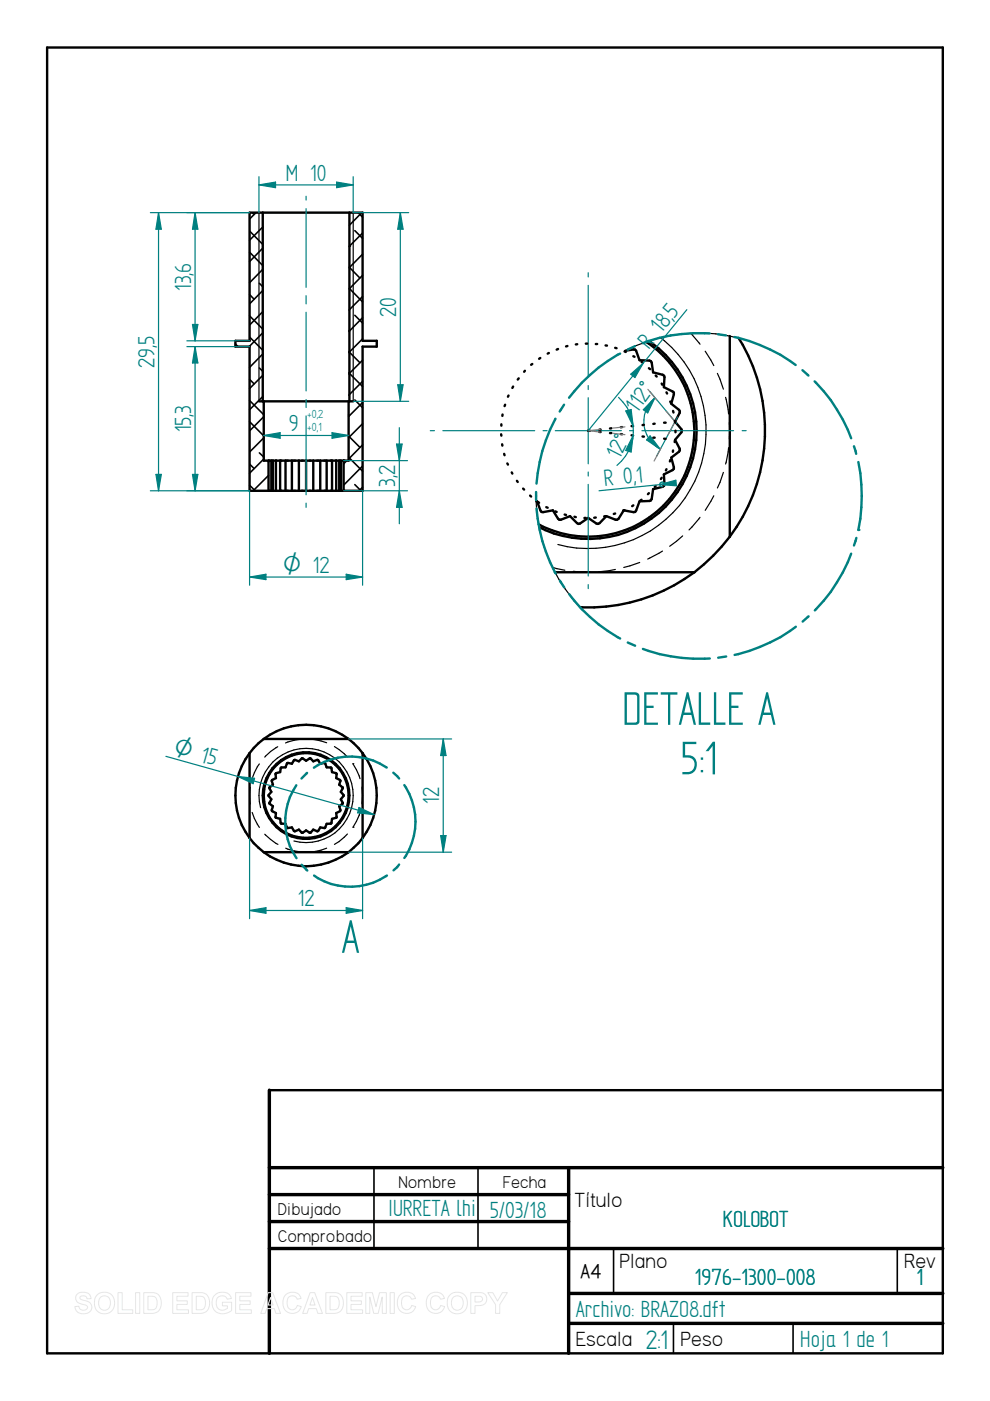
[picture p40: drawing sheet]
<svg xmlns="http://www.w3.org/2000/svg" width="210mm" height="297mm" viewBox="0 0 210 297" stroke-linecap="round" stroke-linejoin="round" font-family="sans-serif">
<defs><g id="words">
<g font-size="11.2" fill="#008080">
<text x="131.9" y="153.7">DETALLE A</text>
<text x="144.2" y="164.2">5:1</text>
<text x="72.4" y="202">A</text>
</g>
<text font-size="6.4" fill="#008080" x="136.9" y="285.9">2:1</text>
<g font-size="5.6" fill="#008080">
<text x="60.6" y="38.3">M 10</text>
<text x="40.5" y="61.7" transform="rotate(-90 40.5 61.7)">13,6</text>
<text x="84" y="67.2" transform="rotate(-90 84 67.2)">20</text>
<text x="142.9" y="67.6" transform="rotate(-51 142.9 67.6)">5</text>
<text x="137.6" y="74.2" transform="rotate(-51 137.6 74.2)">R 18,</text>
<text x="32.8" y="78" transform="rotate(-90 32.8 78)">29,5</text>
<text x="135.1" y="87.7" transform="rotate(-55 135.1 87.7)">112°</text>
<text x="40.5" y="91.7" transform="rotate(-90 40.5 91.7)">15,3</text>
<text x="61.3" y="91.4">9</text>
<text x="131.3" y="97.5" transform="rotate(-63 131.3 97.5)">12°</text>
<text x="83.8" y="103.2" transform="rotate(-90 83.8 103.2)">3,2</text>
<text x="128.1" y="103.1" transform="rotate(-6 128.1 103.1)">R 0,</text>
<text x="135" y="102.4" transform="rotate(-6 135 102.4)">1</text>
<text x="93.1" y="170.5" transform="rotate(-90 93.1 170.5)">12</text>
<text x="63.1" y="192.2">12</text>
<text x="82.3" y="257.7">IURRETA lhi</text>
<text x="103.8" y="258.2">5/03/18</text>
<text x="153.3" y="260.1">KOLOBOT</text>
<text x="147.3" y="272.5">1976-1300-008</text>
<text x="194.4" y="272.5">1</text>
<text x="122.1" y="279.1">Archivo: BRAZO8.dft</text>
<text x="169.7" y="285.5">Hoja 1 de 1</text>
</g>
<g font-size="5.4" fill="#008080">
<text x="59.9" y="121.5">O 12</text>
<text x="36.6" y="159.9" transform="rotate(16 36.6 159.9)">O 15</text>
</g>
<g font-size="4.9">
<text x="121.8" y="255.9">Título</text>
<text x="131.4" y="268.8">Plano</text>
<text x="191.7" y="268.8">Rev</text>
<text x="122.1" y="285.3">Escala</text>
<text x="144.3" y="285.3">Peso</text>
</g>
<text font-size="4.7" x="123.1" y="271">A4</text>
<g font-size="4.1">
<text x="84.5" y="251.8">Nombre</text>
<text x="106.6" y="251.8">Fecha</text>
<text x="58.9" y="257.6">Dibujado</text>
<text x="58.9" y="263.3">Comprobado</text>
</g>
<g font-size="2.8" fill="#008080">
<text x="65.2" y="88.6">+0,2</text>
<text x="65.2" y="91.4">+0,1</text>
</g>
</g></defs>
<g fill="none" stroke="#000" stroke-width=".51">
<path d="M10 10.1h189.9v276.8h-189.9zM52.9 45.1h24v27.2h3v1.2h-3v30.6h-24v-30.6h-3v-1.2h3zM55.7 45.1v40M74.1 45.1v40M54.9 85.1h20M55.9 85.1v12.6h18v-12.6M56.9 97.7v6.4M57.5 97.7v6.4M57.9 97.7v6.4M58.5 97.7v6.4M59.4 97.7v6.4M60.5 97.7v6.4"/>
<path d="M61.9 97.7v6.4M63.4 97.7v6.4M64.9 97.7v6.4M66.4 97.7v6.4M67.9 97.7v6.4M69.3 97.7v6.4M70.4 97.7v6.4M71.3 97.7v6.4M71.9 97.7v6.4M72.3 97.7v6.4M72.9 97.7v6.4M52.9 159.7v18"/>
<path d="M52.9 159.7a15 15 0 0 0 0 18M55.9 156.7l-2.1 1.9-.9 1.1M55.9 156.7a15 15 0 0 1 18 0M55.9 156.7h18M73.9 156.7l2.1 1.9 .9 1.1M76.9 159.7v18M76.9 159.7a15 15 0 0 1 0 18M52.9 177.7l.9 1.1 2.1 1.9M59.6 162.8l.9-.1 .4-.9 1 .1 .5-.8 1 .3 .7-.6 .8 .5 .8-.5 .7 .6 1-.3 .5 .8 1-.1 .4 .9 .9 .1 .2 .9 .9 .3v1l.8 .4-.2 1 .8 .6-.4 .9 .6 .8-.6 .8 .4 .8-.8 .6 .2 1-.8 .5v1l-.9 .2-.2 1-.9 .1-.4 .9-1-.2-.5 .8-1-.3-.7 .7-.8-.5-.8 .5-.7-.7-1 .3-.5-.8-1 .2-.4-.9-.9-.1-.2-1-.9-.2v-1l-.8-.5 .2-1-.8-.6 .4-.8-.6-.8 .6-.8-.4-.9 .8-.6-.2-1 .8-.4v-1l.9-.3zM76.9 177.7l-.9 1.1-2.1 1.9M55.9 180.7a15 15 0 0 0 18 0M55.9 180.7h18"/>
<path d="M57.1 231.1h142.8"/>
<circle cx="64.9" cy="168.7" r="9.2"/>
<circle cx="64.9" cy="168.7" r="9"/>
</g>
<path d="M57.1 231.1v55.8M57.1 247.6h142.8M57.1 253.3h63.5M57.1 259h63.5M120.6 247.6v39.3M57.1 264.7h142.8M120.6 274.2h79.3M120.6 280.6h79.3" fill="none" stroke="#000" stroke-width=".72"/>
<g fill="none" stroke="#000" stroke-width=".34">
<path d="M52.9 49l2.8 2.8M52.9 53.5l2.8 2.8M53.5 45.1l.3 .4M54.3 45.1l-1.4 1.3M55.7 48.1l-2.8 2.8M55.7 52.6l-2.8 2.9M55.7 57.1l-2.8 2.8M74 56.6l2.3 2.3M75.2 48.9l1.7 1.6M75.9 45.1l1 1M76.7 45.1l-2.6 2.7M76.9 49.4l-2.9 2.8"/>
<path d="M76.9 53.9l-2.9 2.9M76.9 58.4l-2.9 2.9M49.9 72.9l.6 .6M52.9 62.4l.9 1M52.9 67l2.8 2.8M52.9 71.5l2.8 2.8M55 60.1l.7 .7M55 78l.7 .7M55.7 61.6l-2.8 2.8M55.7 66.1l-2.8 2.8M55.7 70.6l-2.9 2.9M55.7 75.1l-2.8 2.8"/>
<path d="M55.7 79.6l-2.8 2.8M74 74.5l2.3 2.4M74 79l2.9 3M74 70.1l.1 .1M74 61.1l2.9 2.9M75.2 66.8l1.7 1.7M76.9 71.8l-2.9 3M76.9 76.4l-2.9 2.9M76.9 62.9l-2.9 2.8M76.9 67.4l-2.9 2.9M79.9 73.4l-.1 .1M52.9 80.4l.9 1"/>
<path d="M52.9 84.9l3 3M52.9 89.4l3 3M52.9 98.4l.9 .9M55 96l.9 .9M55.7 84.1l-2.8 2.8M55.9 88.3l-3 3.1M55.9 92.8l-3 3M55.9 97.3l-3 3M56.7 97.7l.2 .3M73.5 97.7l-.6 .6M73.9 92.5l2.4 2.3M73.9 96.9l3 3"/>
<path d="M73.9 88l.2 .1M75.2 84.8l1.7 1.6M76.9 80.9l-2.9 2.9M76.9 85.3l-3 3M76.9 89.8l-3 3M76.9 94.3l-3 3M76.9 98.8l-4 4.1M52.9 102.9l1.2 1.2M56.9 100.8l-3.2 3.3M75.2 102.7l1.3 1.4M76.9 103.3l-.8 .8M79.3 247.6v17.1"/>
<path d="M101.3 247.6v17.1M130.1 264.8v9.4M190.2 264.8v9.4M142.8 280.6v6.3M168.1 280.6v6.3"/>
</g>
<g fill="#000">
<circle cx="74.1" cy="52.2" r=".17"/>
<circle cx="57" cy="97.7" r=".25"/>
<circle cx="72.9" cy="97.7" r=".25"/>
<circle cx="57" cy="104.1" r=".25"/>
<circle cx="72.9" cy="104.1" r=".25"/>
</g>
<g fill="none" stroke="#000" stroke-width=".25">
<path d="M54.9 45.1v40M74.9 45.1v40M58.9 158.3l-1.5 1-1.3 1.2M64 156.7l-1.6 .2-1.9 .6M65.8 156.7l2.3 .4 1.2 .4M70.9 158.3l1 .6 1.8 1.6M53 166.9l-.1 1.1 .1 2.5M53.5 172.3l.4 1.2 1.1 1.9M55 162l-1.1 1.8-.5 1.3M55.2 171.2a10 10 0 0 1 8.8-12.5 10 10 0 0 1 10.9 10.8 10 10 0 0 1-12.6 8.8M56.1 176.9l1.3 1.1 1.5 1M60.6 179.8l1.8 .6 1.6 .2"/>
<path d="M69.3 179.8l-1.2 .5-2.3 .3M73.7 176.8l-1.8 1.6-1 .6M74.8 161.9h.1M74.8 175.4h.1M74.8 162l.8 1.2 .7 1.9M76.3 172.2l-.7 2-.8 1.2M76.8 166.9l.1 1.8-.1 1.7"/>
</g>
<path d="M55.9 92.3l3.5-.6v1.2z" fill="none" stroke="#008080" stroke-width=".25"/>
<path d="M55.9 92.3l3.5-.6v1.2z" fill="#008080"/>
<path d="M70.4 91.7l3.5 .6-3.5 .6z" fill="none" stroke="#008080" stroke-width=".25"/>
<path d="M70.4 91.7l3.5 .6-3.5 .6z" fill="#008080"/>
<path d="M31.9 45.1h21M55.9 92.3h18M31.9 104.1h21M33.1 100.6h1.1l-.6 3.5z" fill="none" stroke="#008080" stroke-width=".25"/>
<path d="M33.1 100.6h1.1l-.6 3.5z" fill="#008080"/>
<path d="M33.6 45.1l.6 3.5h-1.1z" fill="none" stroke="#008080" stroke-width=".25"/>
<path d="M33.6 45.1l.6 3.5h-1.1z" fill="#008080"/>
<path d="M33.6 45.1v59M72.9 97.7h13.5M84.1 94.1h1.2l-.6 3.6zM72.9 104.1h13.5" fill="none" stroke="#008080" stroke-width=".25"/>
<path d="M84.1 94.1h1.2l-.6 3.6z" fill="#008080"/>
<path d="M84.7 104.1l.6 3.5h-1.2z" fill="none" stroke="#008080" stroke-width=".25"/>
<path d="M84.7 104.1l.6 3.5h-1.2z" fill="#008080"/>
<path d="M64.9 41.6v.8M64.9 44.2v16.7M74.9 45.1h11.8M84.9 45.1l.6 3.5h-1.2zM64.9 62.7v1.7M64.9 66.2v16.7M64.9 84.7v1.7M64.9 88.2v16.7M74.9 85.1h11.8M84.7 90.7v20.3M64.9 106.7v.9" fill="none" stroke="#008080" stroke-width=".25"/>
<path d="M84.9 45.1l.6 3.5h-1.2z" fill="#008080"/>
<path d="M84.3 81.6h1.2l-.6 3.5z" fill="none" stroke="#008080" stroke-width=".25"/>
<path d="M84.3 81.6h1.2l-.6 3.5z" fill="#008080"/>
<path d="M54.9 37.5v7.6M54.9 39.2l3.5-.6v1.2zM74.9 37.5v7.6M84.9 45.1v40" fill="none" stroke="#008080" stroke-width=".25"/>
<path d="M54.9 39.2l3.5-.6v1.2z" fill="#008080"/>
<path d="M71.4 38.6l3.5 .6-3.5 .6z" fill="none" stroke="#008080" stroke-width=".25"/>
<path d="M71.4 38.6l3.5 .6-3.5 .6z" fill="#008080"/>
<path d="M54.9 39.2h20M52.9 177.7v17.1M76.9 177.7v17.1M52.9 193l3.5-.6v1.2z" fill="none" stroke="#008080" stroke-width=".25"/>
<path d="M52.9 193l3.5-.6v1.2z" fill="#008080"/>
<path d="M73.4 192.4l3.5 .6-3.5 .6z" fill="none" stroke="#008080" stroke-width=".25"/>
<path d="M73.4 192.4l3.5 .6-3.5 .6z" fill="#008080"/>
<path d="M73.9 156.7h21.9M93.4 177.2h1.2l-.6 3.5zM52.9 193h24M73.9 180.7h21.9" fill="none" stroke="#008080" stroke-width=".25"/>
<path d="M93.4 177.2h1.2l-.6 3.5z" fill="#008080"/>
<path d="M94 156.7l.6 3.5h-1.2z" fill="none" stroke="#008080" stroke-width=".25"/>
<path d="M94 156.7l.6 3.5h-1.2z" fill="#008080"/>
<path d="M94 156.7v24M35.2 160.4l44.1 12.3M76.1 171.2l3.2 1.5-3.5-.4z" fill="none" stroke="#008080" stroke-width=".25"/>
<path d="M76.1 171.2l3.2 1.5-3.5-.4z" fill="#008080"/>
<path d="M50.5 164.6l3.5 .4-.3 1.2z" fill="none" stroke="#008080" stroke-width=".25"/>
<path d="M50.5 164.6l3.5 .4-.3 1.2z" fill="#008080"/>
<path d="M52.9 104.1v20M76.9 104.1v20M52.9 122.3l3.5-.5v1.1z" fill="none" stroke="#008080" stroke-width=".25"/>
<path d="M52.9 122.3l3.5-.5v1.1z" fill="#008080"/>
<path d="M73.4 121.8l3.5 .5-3.5 .6z" fill="none" stroke="#008080" stroke-width=".25"/>
<path d="M73.4 121.8l3.5 .5-3.5 .6z" fill="#008080"/>
<path d="M52.9 122.3h24" fill="none" stroke="#008080" stroke-width=".25"/>
<path d="M182.7 105.2l-.3 4.8-.4 2.4M62.8 166.5a13.8 13.8 0 0 0 .1 15.4M65.1 163.9l-1.2 1.2M82 162.7a13.9 13.9 0 0 0-15.5 .1M83.4 163.8l1.2 1.3M85.7 166.5a13.8 13.8 0 0 1 0 15.4M64 183.3l1.2 1.3M66.6 185.6a13.8 13.8 0 0 0 15.4 0M84.6 183.3l-1.2 1.2" fill="none" stroke="#008080" stroke-width=".51"/>
<path d="M132.5 74.4l2.2-.3 .9 2.3 2.4 .2 .2 .3 .3 2.1 2 .5 .3 .2v2.4l2.1 1.1-.6 2.4 1.7 1.3 .1 .3-1 2.2 1.4 1.6 .1 .3-.1 .4-1.4 1.6 1 2.2-.1 .3-1.7 1.2 .6 2.4-2.1 1.2v2.4l-.3 .2-2 .5-.3 2.1-.2 .3-2.4 .2-.9 2.2-2.5-.3-1.1 1.8-.2 .2h-.4l-1.9-.8-1.5 1.5-.3 .2-2.1-1.3-2.1 1.3-1.7-1.7-2 .8h-.3l-1.4-2-2.4 .3-.9-2.2h-.2M137 72.5a22.5 22.5 0 0 1 7.1 30.2 22.5 22.5 0 0 1-29.9 8.5M137.5 72.3a22.9 22.9 0 0 1 7 30.7 22.9 22.9 0 0 1-30.2 8.8M154.7 71.2v42.6M156.6 71.7a37.4 37.4 0 0 1-1.9 42.1M154.7 113.8a41.2 41.2 0 0 1-7.5 7.5M117.6 121.3h29.6M147.2 121.3a37.4 37.4 0 0 1-24.2 7.4" fill="none" stroke="#000" stroke-width=".51"/>
<g fill="none" stroke="#000" stroke-width=".25">
<path d="M140 71.6a25 25 0 0 1 7.1 30.8 25 25 0 0 1-28.8 13M146.4 70.7l2 2.3M149.5 74.5l1.8 3M152.1 79.2l1.3 3.3M156.6 71.7a34.4 34.4 0 0 0-24.1 2.7M153.8 84.2l.7 3.6M154.5 94.9l-.7 3.5M154.6 89.6v3.5M113.7 106.3a34.8 34.8 0 0 0 9.3 22.5M135.6 119.3l-3.4 1M140.5 116.8l-3.2 1.7M144.7 113.6l-2.7 2.2"/>
<path d="M148.4 109.7l-2.3 2.7M151.3 105.1l-1.8 3.1M153.4 100.2l-1.3 3.3M117.2 120.3l2.6 .6M121.6 121.1l3.5 .2M130.5 120.7l-3.5 .5"/>
</g>
<circle cx="182" cy="112.4" r=".25" fill="#008080"/>
<g fill="none" stroke="#008080" stroke-width=".51">
<path d="M131.5 75a32.8 32.8 0 0 0-10.9 9.3M134.6 73.4l-1.5 .7M150.5 70.7a34.5 34.5 0 0 0-14.2 2.1M152.2 70.9l1.7 .2M155.7 71.5a34.8 34.8 0 0 1 13 5.9M170.1 78.5l1.3 1.1M117.8 88.8a35.2 35.2 0 0 0-4.1 13.7M119.6 85.8l-.9 1.4M172.7 80.9a32.7 32.7 0 0 1 7.8 12M181.1 94.6l.4 1.6M182 98l.4 2.3 .3 4.9M113.7 104.3v1.7"/>
<path d="M113.7 107.8a34 34 0 0 0 4.1 13.8M180.5 117.4a34.9 34.9 0 0 1-7.7 12M181.6 114l-.5 1.7M118.7 123.1l.9 1.4M120.7 126a34.3 34.3 0 0 0 10.8 9.4M133.1 136.2l1.6 .7M136.3 137.6a35.3 35.3 0 0 0 14.2 2M154 139.2l-1.7 .2M168.7 132.9a34.5 34.5 0 0 1-13 6M171.4 130.7l-1.2 1.1"/>
</g>
<g fill="none" stroke="#008080" stroke-width=".25">
<path d="M124.7 57.8v.9M124.7 60.5v19.5M91.2 91.3h.9M93.9 91.3h19.5M115.1 91.3h.9M117.7 91.3h14M124.7 81.7v.9M124.7 84.3v14M133.5 91.3h.8M136.1 91.3h19.4M137.8 83l5.7 6.8M138.9 84.3l-1.6 3.2-.9-.6z"/>
<path d="M143.6 88.4l-4.4 8.4M157.4 91.3h.8M124.7 100.1v.8M124.7 102.7v19.4M124.7 124v.8"/>
</g>
<path d="M138.9 84.3l-1.6 3.2-.9-.6z" fill="#008080"/>
<path d="M137.8 92.4l2.2 2.8-2.9-1.9z" fill="none" stroke="#008080" stroke-width=".25"/>
<path d="M137.8 92.4l2.2 2.8-2.9-1.9z" fill="#008080"/>
<path d="M134.2 92.3l-.4 3.5-1.1-.3zM138.9 84.3a6.6 6.6 0 0 0 1.1 10.9" fill="none" stroke="#008080" stroke-width=".25"/>
<path d="M137.4 82.5l1.9 2.3M140.2 95l-1.5 2.7M141.2 87.2l1.9 2.2-1.5 2.8" fill="none" stroke="#808080" stroke-width=".25"/>
<g fill="none" stroke="#000" stroke-width=".51">
<path d="M124.7 91.3l.4 .1M127 91.6h.3M127.3 91.1h-.3M129.3 91.8h.3M129.6 90.8h-.3M131.6 92l.3 .1M131.9 90.6h-.3M133.9 92.3h.3M133.9 90.3h.3M136.2 92.5l.3 .1M136.5 90.1h-.3M138.5 92.8h.3"/>
<path d="M138.8 89.8l-.3 .1M140.8 93h.3M140.8 89.6h.3"/>
</g>
<path d="M134.2 92.3l-.4 3.5-1.1-.3z" fill="#008080"/>
<path d="M132.7 87.1l1.1-.3 .4 3.5z" fill="none" stroke="#008080" stroke-width=".25"/>
<path d="M132.7 87.1l1.1-.3 .4 3.5z" fill="#008080"/>
<path d="M133.7 79.3l2.7-2.3-1.8 3.1zM145.6 65.7l-20.9 25.6M131.1 84.2a9.5 9.5 0 0 1-.3 14.5" fill="none" stroke="#008080" stroke-width=".25"/>
<path d="M127.3 91.1l-2.6 .2 2.6 .3M129.9 91.9l2.6 .3M132.5 90.5l-2.6 .3" fill="none" stroke="#808080" stroke-width=".25"/>
<g fill="none" stroke="#000" stroke-width=".51">
<path d="M111.3 78.6l-.2 .2M112.9 77.2l-.3 .1M114.6 75.9l-.3 .2M116.4 74.8l-.3 .2M118.3 74l-.3 .1M120.3 73.4h-.3M122.4 73h-.3M124.2 72.9h.3M126.3 72.9h.3M128.4 73.2l.3 .1M130.4 73.7l.3 .1M132.4 74.5l.3 .1"/>
<path d="M134.3 75.5l.2 .1M136 76.7l.2 .2M137.6 78.1l.2 .2M139 79.6l.2 .2M106.3 92.1v.3M106.3 90v.3M106.5 94.2v.3M106.6 87.9l-.1 .3M106.9 96.2l.1 .3M107.1 85.8l-.1 .3M107.6 98.3l.1 .2M107.8 83.9l-.1 .2"/>
<path d="M108.8 82l-.2 .3M110 80.2l-.2 .3M140.3 81.3l.1 .3M141.3 99.5l-.1 .2M141.3 83.2l.1 .2M142.1 97.5l-.1 .3M142.1 85.1l.1 .3M142.7 95.5v.3M142.7 87.1l.1 .4M143.1 93.4l-.1 .3M143.1 89.2v.3M143.2 91.3v.4"/>
<path d="M108.5 100.2l.1 .2M109.6 101.9l.2 .3M110.9 103.6l.2 .2M112.4 105.1l.2 .2M114 106.4l.3 .2M115.8 107.5l.3 .2M117.7 108.4l.3 .1M119.7 109.1l.3 .1M121.8 109.6h.3M123.9 109.8h.3M126.3 109.7l-.3 .1M128.4 109.4l-.3 .1"/>
<path d="M130.4 108.9l-.3 .1M132.4 108.2h-.3M134.3 107.1l-.3 .2M136 106l-.2 .1M137.6 104.6l-.2 .2M139 103l-.2 .3M140.3 101.3l-.2 .3"/>
</g>
<path d="M133.7 79.3l2.7-2.3-1.8 3.1z" fill="#008080"/>
<path d="M139.9 102.7l.3 .5h.3M139.9 102.7a.54 .54 0 0 1 .8-.4l.2 .5M139.9 102.7l3.4-.9 .1 1.2zM140.4 102.7l-13.4 1.4" fill="none" stroke="#008080" stroke-width=".25"/>
<path d="M139.9 102.7l3.4-.9 .1 1.2z" fill="#008080"/>
<path d="M39.6 45.1h13.3M39.6 72.3h13.3M40.8 68.8h1.2l-.6 3.5z" fill="none" stroke="#008080" stroke-width=".25"/>
<path d="M40.8 68.8h1.2l-.6 3.5z" fill="#008080"/>
<path d="M41.4 45.1l.6 3.5h-1.2z" fill="none" stroke="#008080" stroke-width=".25"/>
<path d="M41.4 45.1l.6 3.5h-1.2z" fill="#008080"/>
<path d="M41.4 45.1v27.2M39.6 73.5h13.3M39.6 104.1h13.3M40.8 100.6h1.2l-.6 3.5z" fill="none" stroke="#008080" stroke-width=".25"/>
<path d="M40.8 100.6h1.2l-.6 3.5z" fill="#008080"/>
<path d="M41.4 73.5l.6 3.5h-1.2z" fill="none" stroke="#008080" stroke-width=".25"/>
<path d="M41.4 73.5l.6 3.5h-1.2z" fill="#008080"/>
<path d="M41.4 73.5v30.6" fill="none" stroke="#008080" stroke-width=".25"/>
<g fill="none" stroke="#e6e6e6" stroke-width=".21">
<path d="M16.4 274.4a1.87 1.87 0 0 1 2.9 .6v.3l-.8 .1a.82 .82 0 0 0-.7-.7 .82 .82 0 0 0-.9 .5l.3 .3a2.79 2.79 0 0 1 2.2 1.2 1.44 1.44 0 0 1-1.7 1.9 1.61 1.61 0 0 1-1.8-1.6l.8-.1a.92 .92 0 0 0 .9 .9 .92 .92 0 0 0 1-.8l-.6-.3a2.14 2.14 0 0 1-1.9-1.2v-.7zM20.6 274.5a2.24 2.24 0 0 1 2.8-.1 2.24 2.24 0 0 1 .8 2.6 2.18 2.18 0 0 1-2.8 1.5 2.18 2.18 0 0 1-1.3-2.8l.1-.6zM21.3 275.1a1.32 1.32 0 0 1 1.6-.1 1.32 1.32 0 0 1 .5 1.6 1.26 1.26 0 0 1-1.5 1.2 1.26 1.26 0 0 1-1-1.6l.1-.6zM25 274.1h.9v3.6h2.3v.8h-3.2zM28.7 274.1h.9v4.4h-.9zM30.5 274.1h1.6a2 2 0 0 1 2.1 2.5 1.85 1.85 0 0 1-2.1 1.9h-1.6zM31.4 274.8a1.68 1.68 0 0 1 1.7 .5 1.76 1.76 0 0 1-.5 2.4h-1.2zM36.6 274.1h3.3v.7h-2.4v1h2.2v.8h-2.2v1.1h2.5v.8h-3.4zM40.7 274.1h1.6a2 2 0 0 1 2.1 2.5 1.85 1.85 0 0 1-2 1.9h-1.7zM41.6 274.8a1.68 1.68 0 0 1 1.8 .5 1.76 1.76 0 0 1-.6 2.4h-1.2zM45.6 274.5a2.15 2.15 0 0 1 3.5 .8l-.9 .2a1.28 1.28 0 0 0-1.7-.6 1.28 1.28 0 0 0-.6 1.7 1.38 1.38 0 0 0 .9 1.1 1.38 1.38 0 0 0 1.4-.3v-.5h-1v-.8h1.9v1.7a2.41 2.41 0 0 1-3.1 .5 2.41 2.41 0 0 1-.9-3zM50 274.1h3.2v.7h-2.4v1h2.2v.8h-2.2v1.1h2.5v.8h-3.3z"/>
<path d="M56.9 274.1h.9l1.7 4.4h-1l-.3-1h-1.6l-.4 1h-.9zM57.4 275.1l.5 1.6h-1.1zM60.5 274.6a1.97 1.97 0 0 1 3.3 .7l-.8 .2a1.12 1.12 0 0 0-1.4-.7 1.12 1.12 0 0 0-.7 1.4 1.12 1.12 0 0 0 .7 1.5 1.12 1.12 0 0 0 1.4-.9l.9 .2a2.03 2.03 0 0 1-2.6 1.4 2.03 2.03 0 0 1-1.3-2.6l.2-.7zM65.7 274.1h1l1.7 4.4h-1l-.3-1h-1.7l-.3 1h-.9zM66.3 275.1l.5 1.6h-1.1zM69.1 274.1h1.6a2 2 0 0 1 2.1 2.5 1.85 1.85 0 0 1-2.1 1.9h-1.6zM70 274.8a1.68 1.68 0 0 1 1.7 .5 1.76 1.76 0 0 1-.5 2.4h-1.2zM73.5 274.1h3.3v.7h-2.4v1h2.2v.8h-2.2v1.1h2.5v.8h-3.4zM77.6 274.1h1.4l.7 2.9 .8-2.9h1.4v4.4h-.8l-.1-3.5-.8 3.5h-1l-.8-3.5v3.5h-.8zM82.7 274.1h.9v4.4h-.9zM84.8 274.6a1.97 1.97 0 0 1 3.3 .7l-.9 .2a1.12 1.12 0 0 0-1.4-.7 1.12 1.12 0 0 0-.7 1.4 1.12 1.12 0 0 0 .8 1.5 1.12 1.12 0 0 0 1.4-.9l.8 .2a2.03 2.03 0 0 1-2.5 1.4 2.03 2.03 0 0 1-1.3-2.6l.1-.7zM90.9 274.6a1.97 1.97 0 0 1 3.3 .7l-.8 .2a1.12 1.12 0 0 0-1.4-.7 1.12 1.12 0 0 0-.7 1.4 1.12 1.12 0 0 0 .7 1.5 1.12 1.12 0 0 0 1.4-.9l.9 .2a2.03 2.03 0 0 1-2.6 1.4 2.03 2.03 0 0 1-1.3-2.6l.2-.7z"/>
<path d="M95.4 274.5a2.24 2.24 0 0 1 2.8-.1 2.24 2.24 0 0 1 .8 2.6 2.18 2.18 0 0 1-2.8 1.5 2.18 2.18 0 0 1-1.3-2.8l.1-.6zM96.1 275.1a1.32 1.32 0 0 1 1.6-.1 1.32 1.32 0 0 1 .5 1.6 1.26 1.26 0 0 1-1.4 1.2 1.26 1.26 0 0 1-1.1-1.6l.1-.6zM99.8 274.1h1.4a1.45 1.45 0 0 1 1.8 .5 1.45 1.45 0 0 1-.2 1.8 2.62 2.62 0 0 1-2.1 .4v1.7h-.9zM100.7 274.8a1.34 1.34 0 0 1 1.6 .4 .79 .79 0 0 1-1.1 .9h-.5zM103.4 274.1h1.1l1 1.7 1-1.7h1.1l-1.6 2.5v1.9h-.9v-1.9z"/>
</g>
<use href="#words"/>
</svg>
